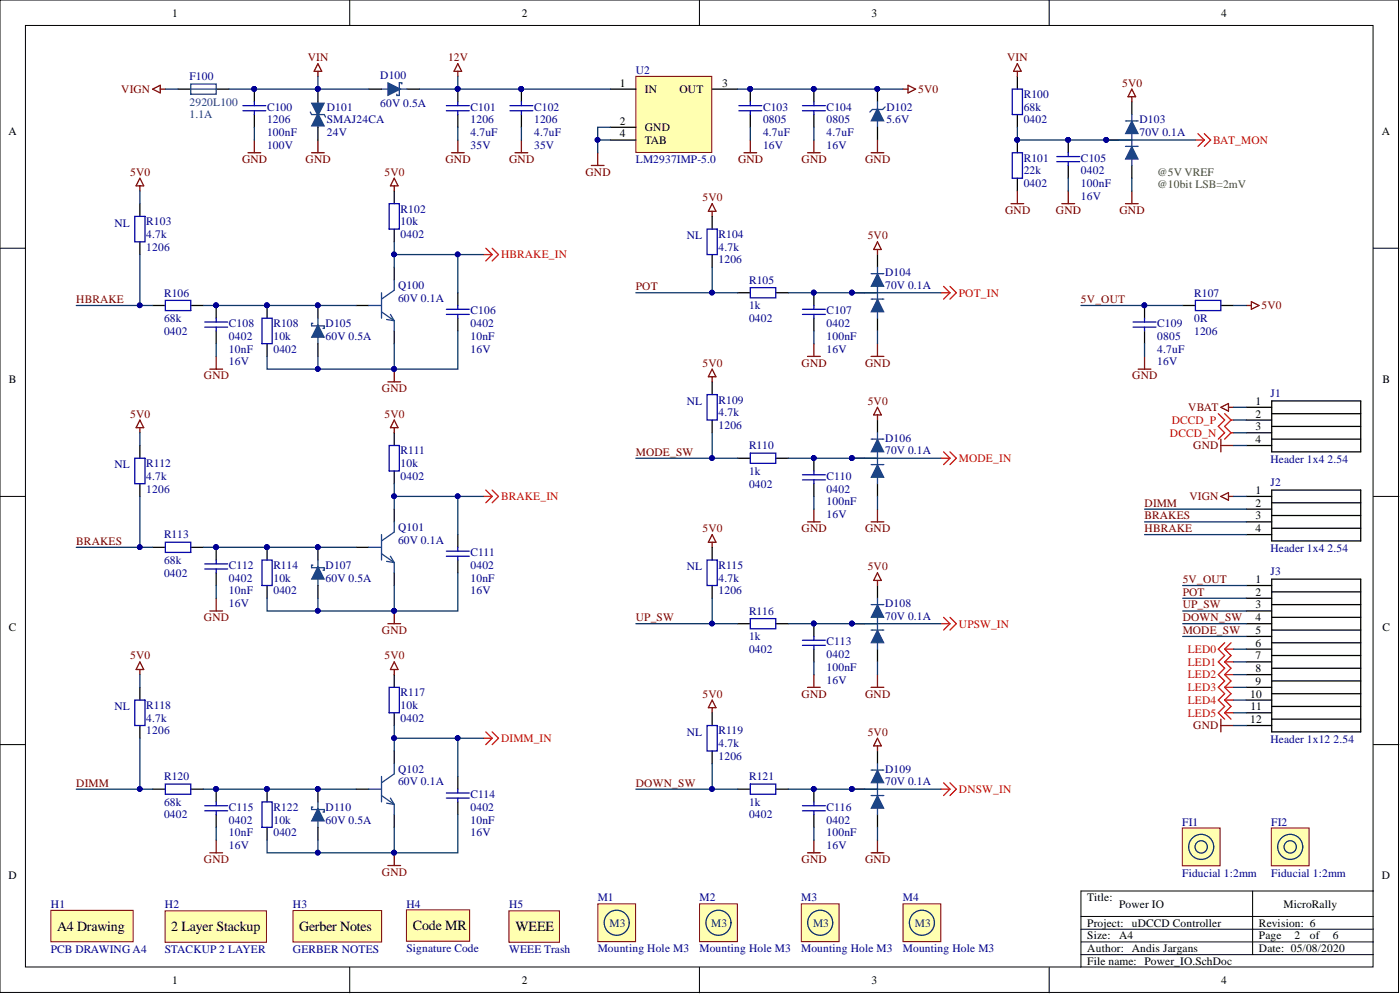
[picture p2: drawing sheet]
<svg xmlns="http://www.w3.org/2000/svg" width="279mm" height="198mm" viewBox="0 0 279 198" stroke-linecap="round" stroke-linejoin="round" font-family="sans-serif">
<defs><g id="words">
<g font-size="2.8">
<text x="11.4" y="185.7">A4 Drawing</text>
<text x="34.2" y="185.8">2 Layer Stackup</text>
<text x="59.7" y="185.8">Gerber Notes</text>
<text x="82.4" y="185.6">Code MR</text>
<text x="102.9" y="185.8">WEEE</text>
</g>
<g font-size="2.3">
<text x="34.3" y="3.3">1</text>
<text x="104.1" y="3.3">2</text>
<text x="173.9" y="3.3">3</text>
<text x="243.7" y="3.3">4</text>
<text x="123.7" y="17.3">1</text>
<text x="144.2" y="17.3">3</text>
<text x="128.7" y="18.5">IN</text>
<text x="135.6" y="18.5">OUT</text>
<text x="1.7" y="26.8">A</text>
<text x="123.7" y="24.9">2</text>
<text x="123.7" y="27.4">4</text>
<text x="128.7" y="26.2">GND</text>
<text x="128.7" y="28.7">TAB</text>
<text x="275.8" y="26.8">A</text>
<text x="1.8" y="76.3">B</text>
<text x="275.9" y="76.3">B</text>
<text x="250.6" y="80.7">1</text>
<text x="250.6" y="83.3">2</text>
<text x="250.6" y="85.8">3</text>
<text x="250.6" y="88.4">4</text>
<text x="250.6" y="98.5">1</text>
<text x="250.6" y="101">2</text>
<text x="250.6" y="103.6">3</text>
<text x="250.6" y="106.1">4</text>
<text x="250.6" y="116.3">1</text>
<text x="250.6" y="118.8">2</text>
<text x="1.8" y="125.8">C</text>
<text x="250.6" y="121.4">3</text>
<text x="250.6" y="123.9">4</text>
<text x="275.9" y="125.8">C</text>
<text x="250.6" y="126.4">5</text>
<text x="250.6" y="129">6</text>
<text x="250.6" y="131.5">7</text>
<text x="250.6" y="134">8</text>
<text x="250.6" y="136.6">9</text>
<text x="249.5" y="139.1">10</text>
<text x="249.6" y="141.7">11</text>
<text x="249.5" y="144.2">12</text>
<text x="1.7" y="175.3">D</text>
<text x="217" y="179.7">Title:</text>
<text x="275.8" y="175.3">D</text>
<text x="217" y="184.8">Project:</text>
<text x="223.3" y="181">Power IO</text>
<text x="225.9" y="184.8">uDCCD Controller</text>
<text x="251.3" y="184.8">Revision: 6</text>
<text x="256.2" y="181">MicroRally</text>
<text x="217" y="189.9">Author: Andis Jargans</text>
<text x="217" y="187.4">Size:</text>
<text x="223.3" y="187.4">A4</text>
<text x="251.3" y="189.9">Date: 05/08/2020</text>
<text x="251.3" y="187.4">Page</text>
<text x="258.4" y="187.4">2</text>
<text x="261.4" y="187.4">of</text>
<text x="266" y="187.4">6</text>
<text x="34.3" y="196.3">1</text>
<text x="104.1" y="196.3">2</text>
<text x="173.9" y="196.3">3</text>
<text x="217" y="192.4">File name: Power_IO.SchDoc</text>
<text x="243.7" y="196.3">4</text>
</g>
<g font-size="2.3" fill="#000080">
<text x="37.8" y="16">F100</text>
<text x="75.9" y="15.7">D100</text>
<text x="126.9" y="14.7">U2</text>
<text x="53.3" y="22.1">C100</text>
<text x="65.2" y="22.1">D101</text>
<text x="75.9" y="21.3">60V 0.5A</text>
<text x="93.9" y="22.1">C101</text>
<text x="106.6" y="22.1">C102</text>
<text x="152.3" y="22.1">C103</text>
<text x="165" y="22.1">C104</text>
<text x="176.9" y="22.1">D102</text>
<text x="204.3" y="22.1">68k</text>
<text x="204.3" y="19.6">R100</text>
<text x="53.3" y="24.6">1206</text>
<text x="53.3" y="27.2">100nF</text>
<text x="53.3" y="29.7">100V</text>
<text x="65.2" y="27.2">24V</text>
<text x="65.2" y="24.6">SMAJ24CA</text>
<text x="93.9" y="24.6">1206</text>
<text x="93.9" y="27.2">4.7uF</text>
<text x="93.9" y="29.7">35V</text>
<text x="106.6" y="24.6">1206</text>
<text x="106.6" y="27.2">4.7uF</text>
<text x="106.6" y="29.7">35V</text>
<text x="152.3" y="24.6">0805</text>
<text x="152.3" y="27.2">4.7uF</text>
<text x="152.3" y="29.7">16V</text>
<text x="165" y="24.6">0805</text>
<text x="165" y="27.2">4.7uF</text>
<text x="165" y="29.7">16V</text>
<text x="176.9" y="24.6">5.6V</text>
<text x="204.3" y="24.6">0402</text>
<text x="227.4" y="27.2">70V 0.1A</text>
<text x="227.4" y="24.6">D103</text>
<text x="126.9" y="32.5">LM2937IMP-5.0</text>
<text x="204.3" y="34.8">22k</text>
<text x="204.3" y="32.2">R101</text>
<text x="215.7" y="34.8">0402</text>
<text x="215.7" y="32.2">C105</text>
<text x="204.3" y="37.3">0402</text>
<text x="215.7" y="37.3">100nF</text>
<text x="215.7" y="39.9">16V</text>
<text x="22.8" y="45.2">NL</text>
<text x="29.2" y="47.5">4.7k</text>
<text x="29.2" y="44.9">R103</text>
<text x="79.9" y="44.9">10k</text>
<text x="79.9" y="47.5">0402</text>
<text x="79.9" y="42.4">R102</text>
<text x="137.1" y="47.7">NL</text>
<text x="143.4" y="47.5">R104</text>
<text x="29.2" y="50">1206</text>
<text x="143.4" y="50">4.7k</text>
<text x="143.4" y="52.6">1206</text>
<text x="32.7" y="59.2">R106</text>
<text x="79.4" y="57.6">Q100</text>
<text x="149.5" y="56.6">R105</text>
<text x="176.6" y="57.6">70V 0.1A</text>
<text x="176.6" y="55.1">D104</text>
<text x="238.3" y="59.2">R107</text>
<text x="32.7" y="64.2">68k</text>
<text x="45.7" y="65.2">C108</text>
<text x="54.6" y="65.2">R108</text>
<text x="65" y="65.2">D105</text>
<text x="79.4" y="60.2">60V 0.1A</text>
<text x="93.9" y="65.2">0402</text>
<text x="93.9" y="62.7">C106</text>
<text x="149.5" y="61.7">1k</text>
<text x="149.5" y="64.2">0402</text>
<text x="165" y="65.2">0402</text>
<text x="165" y="62.7">C107</text>
<text x="231" y="65.2">C109</text>
<text x="238.3" y="64.2">0R</text>
<text x="32.7" y="66.8">0402</text>
<text x="45.7" y="67.8">0402</text>
<text x="45.7" y="70.3">10nF</text>
<text x="54.6" y="67.8">10k</text>
<text x="54.6" y="70.3">0402</text>
<text x="65" y="67.8">60V 0.5A</text>
<text x="93.9" y="67.8">10nF</text>
<text x="93.9" y="70.3">16V</text>
<text x="165" y="67.8">100nF</text>
<text x="165" y="70.3">16V</text>
<text x="231" y="67.8">0805</text>
<text x="231" y="70.3">4.7uF</text>
<text x="238.3" y="66.8">1206</text>
<text x="45.7" y="72.9">16V</text>
<text x="231" y="72.9">16V</text>
<text x="137.1" y="80.7">NL</text>
<text x="143.4" y="83">4.7k</text>
<text x="143.4" y="80.5">R109</text>
<text x="253.5" y="79.2">J1</text>
<text x="143.4" y="85.6">1206</text>
<text x="149.5" y="89.6">R110</text>
<text x="176.6" y="88.1">D106</text>
<text x="22.8" y="93.4">NL</text>
<text x="29.2" y="95.7">4.7k</text>
<text x="29.2" y="93.2">R112</text>
<text x="79.9" y="93.2">10k</text>
<text x="79.9" y="95.7">0402</text>
<text x="79.9" y="90.6">R111</text>
<text x="149.5" y="94.7">1k</text>
<text x="165" y="95.7">C110</text>
<text x="176.6" y="90.6">70V 0.1A</text>
<text x="253.5" y="92.4">Header 1x4</text>
<text x="265" y="92.4">2.54</text>
<text x="29.2" y="98.3">1206</text>
<text x="149.5" y="97.2">0402</text>
<text x="165" y="98.3">0402</text>
<text x="165" y="100.8">100nF</text>
<text x="253.5" y="97">J2</text>
<text x="32.7" y="107.4">R113</text>
<text x="79.4" y="105.9">Q101</text>
<text x="165" y="103.3">16V</text>
<text x="32.7" y="112.5">68k</text>
<text x="45.7" y="113.5">C112</text>
<text x="54.6" y="113.5">R114</text>
<text x="65" y="113.5">D107</text>
<text x="79.4" y="108.4">60V 0.1A</text>
<text x="93.9" y="113.5">0402</text>
<text x="93.9" y="110.9">C111</text>
<text x="137.1" y="113.7">NL</text>
<text x="143.4" y="113.5">R115</text>
<text x="253.5" y="110.2">Header 1x4</text>
<text x="265" y="110.2">2.54</text>
<text x="32.7" y="115">0402</text>
<text x="45.7" y="116">0402</text>
<text x="45.7" y="118.6">10nF</text>
<text x="54.6" y="116">10k</text>
<text x="54.6" y="118.6">0402</text>
<text x="65" y="116">60V 0.5A</text>
<text x="93.9" y="116">10nF</text>
<text x="93.9" y="118.6">16V</text>
<text x="143.4" y="116">4.7k</text>
<text x="143.4" y="118.6">1206</text>
<text x="253.5" y="114.8">J3</text>
<text x="45.7" y="121.1">16V</text>
<text x="149.5" y="122.6">R116</text>
<text x="176.6" y="123.6">70V 0.1A</text>
<text x="176.6" y="121.1">D108</text>
<text x="149.5" y="127.7">1k</text>
<text x="149.5" y="130.2">0402</text>
<text x="165" y="131.3">0402</text>
<text x="165" y="128.7">C113</text>
<text x="165" y="133.8">100nF</text>
<text x="165" y="136.3">16V</text>
<text x="22.8" y="141.7">NL</text>
<text x="29.2" y="144">4.7k</text>
<text x="29.2" y="141.4">R118</text>
<text x="79.9" y="141.4">10k</text>
<text x="79.9" y="144">0402</text>
<text x="79.9" y="138.9">R117</text>
<text x="29.2" y="146.5">1206</text>
<text x="137.1" y="146.7">NL</text>
<text x="143.4" y="149">4.7k</text>
<text x="143.4" y="146.5">R119</text>
<text x="253.5" y="148.3">Header 1x12</text>
<text x="266.1" y="148.3">2.54</text>
<text x="32.7" y="155.6">R120</text>
<text x="79.4" y="154.1">Q102</text>
<text x="143.4" y="151.6">1206</text>
<text x="149.5" y="155.6">R121</text>
<text x="176.6" y="154.1">D109</text>
<text x="32.7" y="160.7">68k</text>
<text x="45.7" y="161.7">C115</text>
<text x="54.6" y="161.7">R122</text>
<text x="65" y="161.7">D110</text>
<text x="79.4" y="156.6">60V 0.1A</text>
<text x="93.9" y="161.7">0402</text>
<text x="93.9" y="159.2">C114</text>
<text x="149.5" y="160.7">1k</text>
<text x="165" y="161.7">C116</text>
<text x="176.6" y="156.6">70V 0.1A</text>
<text x="32.7" y="163.2">0402</text>
<text x="45.7" y="164.3">0402</text>
<text x="45.7" y="166.8">10nF</text>
<text x="54.6" y="164.3">10k</text>
<text x="54.6" y="166.8">0402</text>
<text x="65" y="164.3">60V 0.5A</text>
<text x="93.9" y="164.3">10nF</text>
<text x="93.9" y="166.8">16V</text>
<text x="149.5" y="163.2">0402</text>
<text x="165" y="164.3">0402</text>
<text x="165" y="166.8">100nF</text>
<text x="235.9" y="164.7">FI1</text>
<text x="253.7" y="164.7">FI2</text>
<text x="45.7" y="169.3">16V</text>
<text x="165" y="169.3">16V</text>
<text x="119.3" y="179.7">M1</text>
<text x="139.6" y="179.7">M2</text>
<text x="159.9" y="179.7">M3</text>
<text x="180.2" y="179.7">M4</text>
<text x="235.9" y="174.8">Fiducial 1:2mm</text>
<text x="253.7" y="174.8">Fiducial 1:2mm</text>
<text x="10.2" y="181.1">H1</text>
<text x="32.9" y="181.2">H2</text>
<text x="58.5" y="181.1">H3</text>
<text x="81.1" y="181">H4</text>
<text x="101.6" y="181.2">H5</text>
<text x="10.2" y="190">PCB DRAWING A4</text>
<text x="32.9" y="190.1">STACKUP 2 LAYER</text>
<text x="58.5" y="190">GERBER NOTES</text>
<text x="81.1" y="189.9">Signature Code</text>
<text x="101.6" y="190.1">WEEE Trash</text>
<text x="119.3" y="189.9">Mounting Hole M3</text>
<text x="139.6" y="189.9">Mounting Hole M3</text>
<text x="159.9" y="189.9">Mounting Hole M3</text>
<text x="180.2" y="189.9">Mounting Hole M3</text>
</g>
<g font-size="2.3" fill="#800000">
<text x="61.4" y="12.2">VIN</text>
<text x="89.4" y="12.2">12V</text>
<text x="201" y="12.2">VIN</text>
<text x="223.9" y="17.3">5V0</text>
<text x="24.2" y="18.5">VIGN</text>
<text x="183.2" y="18.5">5V0</text>
<text x="26" y="35">5V0</text>
<text x="76.7" y="35">5V0</text>
<text x="140.2" y="40.1">5V0</text>
<text x="173.2" y="47.7">5V0</text>
<text x="126.9" y="57.9">POT</text>
<text x="15.2" y="60.4">HBRAKE</text>
<text x="215.7" y="60.4">5V_OUT</text>
<text x="251.8" y="61.7">5V0</text>
<text x="40.7" y="75.7">GND</text>
<text x="140.2" y="73.1">5V0</text>
<text x="226" y="75.7">GND</text>
<text x="26" y="83.3">5V0</text>
<text x="76.2" y="78.2">GND</text>
<text x="76.7" y="83.3">5V0</text>
<text x="173.2" y="80.7">5V0</text>
<text x="237.1" y="82">VBAT</text>
<text x="238.1" y="89.6">GND</text>
<text x="126.9" y="90.9">MODE_SW</text>
<text x="228.4" y="101">DIMM</text>
<text x="237.4" y="99.8">VIGN</text>
<text x="140.2" y="106.1">5V0</text>
<text x="228.4" y="106.1">HBRAKE</text>
<text x="228.4" y="103.6">BRAKES</text>
<text x="15.2" y="108.7">BRAKES</text>
<text x="173.2" y="113.7">5V0</text>
<text x="236" y="116.3">5V_OUT</text>
<text x="236" y="118.8">POT</text>
<text x="40.7" y="123.9">GND</text>
<text x="126.9" y="123.9">UP_SW</text>
<text x="236" y="121.4">UP_SW</text>
<text x="236" y="123.9">DOWN_SW</text>
<text x="26" y="131.5">5V0</text>
<text x="76.2" y="126.4">GND</text>
<text x="76.7" y="131.5">5V0</text>
<text x="236" y="126.4">MODE_SW</text>
<text x="140.2" y="139.1">5V0</text>
<text x="173.2" y="146.7">5V0</text>
<text x="238.1" y="145.5">GND</text>
<text x="15.2" y="156.9">DIMM</text>
<text x="126.9" y="156.9">DOWN_SW</text>
<text x="40.7" y="172.1">GND</text>
<text x="76.2" y="174.7">GND</text>
</g>
<g font-size="2.3" fill="#1c4587">
<text x="37.8" y="21.1">2920L100</text>
<text x="37.8" y="23.6">1.1A</text>
</g>
<g font-size="2.3" fill="#f00">
<text x="242.1" y="28.7">BAT_MON</text>
<text x="100" y="51.5">HBRAKE_IN</text>
<text x="191.4" y="59.2">POT_IN</text>
<text x="233.5" y="87.1">DCCD_N</text>
<text x="233.8" y="84.5">DCCD_P</text>
<text x="191.4" y="92.2">MODE_IN</text>
<text x="100" y="99.8">BRAKE_IN</text>
<text x="191.4" y="125.2">UPSW_IN</text>
<text x="237" y="130.2">LED0</text>
<text x="237" y="132.8">LED1</text>
<text x="237" y="135.3">LED2</text>
<text x="237" y="137.9">LED3</text>
<text x="237" y="140.4">LED4</text>
<text x="237" y="142.9">LED5</text>
<text x="100" y="148">DIMM_IN</text>
<text x="191.4" y="158.2">DNSW_IN</text>
</g>
<g font-size="2.3" fill="#600">
<text x="48.3" y="32.5">GND</text>
<text x="61" y="32.5">GND</text>
<text x="88.9" y="32.5">GND</text>
<text x="101.6" y="32.5">GND</text>
<text x="116.8" y="35">GND</text>
<text x="147.3" y="32.5">GND</text>
<text x="160" y="32.5">GND</text>
<text x="172.7" y="32.5">GND</text>
<text x="200.6" y="42.7">GND</text>
<text x="210.7" y="42.7">GND</text>
<text x="223.4" y="42.7">GND</text>
<text x="160" y="73.1">GND</text>
<text x="172.7" y="73.1">GND</text>
<text x="160" y="106.1">GND</text>
<text x="172.7" y="106.1">GND</text>
<text x="160" y="139.1">GND</text>
<text x="172.7" y="139.1">GND</text>
<text x="160" y="172.1">GND</text>
<text x="172.7" y="172.1">GND</text>
</g>
<g font-size="2.3" fill="#38761d">
<text x="231" y="35">@5V VREF</text>
<text x="231" y="37.6">@10bit LSB=2mV</text>
</g>
<g font-size="2.3" fill="#073763">
<text x="121.7" y="184.8">M3</text>
<text x="142" y="184.8">M3</text>
<text x="162.3" y="184.8">M3</text>
<text x="182.6" y="184.8">M3</text>
</g>
</g></defs>
<g fill="#fff" stroke="#000" stroke-width=".2">
<path d="M0 0h279.1v198h-279.1z"/>
<path d="M5.1 5.1h268.9v187.8h-268.9z"/>
</g>
<g fill="none" stroke="#000" stroke-width=".2">
<path d="M69.8 0v5.1M139.6 0v5.1M209.4 0v5.1M0 49.5h5.1M274.1 49.5h5.1M0 99h5.1M274.1 99h5.1M0 148.5h5.1M274.1 148.5h5.1M250 177.7v12.7M274.1 177.7h-58.4v15.3M69.8 193v5"/>
<path d="M139.6 193v5M209.4 193v5M215.7 182.8h58.4M215.7 190.4h58.4M215.7 185.3h58.4M215.7 187.9h58.4"/>
</g>
<g fill="#ffffb0" stroke="#800000" stroke-width=".2">
<path d="M32.9 181.7h20.3v6.2h-20.3z"/>
<path d="M10.2 181.6h16.4v6.2h-16.4z"/>
<path d="M236 165.2h7.5v7.5h-7.5z"/>
</g>
<g fill="none" stroke="#073763" stroke-width=".25">
<circle cx="239.7" cy="168.9" r="2.5"/>
<circle cx="239.7" cy="168.9" r="1.23"/>
</g>
<path d="M119.3 180.3h7.5v7.5h-7.5z" fill="#ffffb0" stroke="#800000" stroke-width=".2"/>
<circle cx="123.1" cy="184.1" r="2.5" fill="none" stroke="#073763" stroke-width=".25"/>
<g fill="#ffffb0" stroke="#800000" stroke-width=".2">
<path d="M101.6 181.7h10v6.2h-10z"/>
<path d="M139.6 180.3h7.6v7.5h-7.6z"/>
</g>
<circle cx="143.4" cy="184.1" r="2.5" fill="none" stroke="#073763" stroke-width=".25"/>
<path d="M159.9 180.3h7.6v7.5h-7.6z" fill="#ffffb0" stroke="#800000" stroke-width=".2"/>
<circle cx="163.7" cy="184.1" r="2.5" fill="none" stroke="#073763" stroke-width=".25"/>
<path d="M180.2 180.3h7.6v7.5h-7.6z" fill="#ffffb0" stroke="#800000" stroke-width=".2"/>
<circle cx="184" cy="184.1" r="2.5" fill="none" stroke="#073763" stroke-width=".25"/>
<path d="M253.7 165.2h7.6v7.5h-7.6z" fill="#ffffb0" stroke="#800000" stroke-width=".2"/>
<g fill="none" stroke="#073763" stroke-width=".25">
<circle cx="257.5" cy="168.9" r="2.5"/>
<circle cx="257.5" cy="168.9" r="1.23"/>
</g>
<g fill="#ffffb0" stroke="#800000" stroke-width=".2">
<path d="M58.5 181.6h17.7v6.3h-17.7z"/>
<path d="M81.1 181.5h12.6v6.2h-12.6z"/>
</g>
<path d="M203 15.2v2.6M203 22.9v2.5M203 27.9v2.6M203 35.5v2.6M213.2 27.9v2.6M213.2 33v2.5M225.9 20.3v2.6" fill="none" stroke="#000" stroke-width=".25"/>
<path d="M202 17.8h2.1v5.1h-2.1zM202 30.5h2.1v5h-2.1zM210.9 31.2h4.6M210.9 32.2h4.6M213.2 30.5v.7M213.2 32.2v.8" fill="none" stroke="#0000bf" stroke-width=".25"/>
<g fill="#000080" stroke="#000080" stroke-width=".2">
<circle cx="203" cy="27.9" r=".47"/>
<circle cx="213.2" cy="27.9" r=".47"/>
</g>
<path d="M203 38.1v2.5M213.2 38.1v2.5M201.8 40.6h2.5M211.9 40.6h2.6" fill="none" stroke="#600" stroke-width=".25"/>
<path d="M224.9 24.1h2M225.9 22.9v5" fill="none" stroke="#1c4587" stroke-width=".25"/>
<path d="M225.9 24.1l1.2 2.6h-2.5z" fill="#1c4587"/>
<path d="M225.9 24.1l1.2 2.6h-2.5z" fill="none" stroke="#1c4587" stroke-width=".2"/>
<path d="M224.6 24.1h.3M224.9 29.2h2M225.9 27.9v5.1M226.9 24.1h.2" fill="none" stroke="#1c4587" stroke-width=".25"/>
<path d="M220.8 27.9h2.5M225.9 33v2.5" fill="none" stroke="#000" stroke-width=".25"/>
<circle cx="220.8" cy="27.9" r=".47" fill="#000080" stroke="#000080" stroke-width=".2"/>
<path d="M225.9 29.2l1.2 2.5h-2.5z" fill="#1c4587"/>
<path d="M225.9 29.2l1.2 2.5h-2.5z" fill="none" stroke="#1c4587" stroke-width=".2"/>
<path d="M223.3 27.9h2.6M224.6 29.2h.3M226.9 29.2h.2" fill="none" stroke="#1c4587" stroke-width=".25"/>
<circle cx="220.8" cy="27.9" r=".47" fill="#000080" stroke="#000080" stroke-width=".2"/>
<path d="M225.9 38.1v2.5M224.6 40.6h2.5" fill="none" stroke="#600" stroke-width=".25"/>
<path d="M225.9 17.8l.7 1.5h-1.5zM225.9 19.3v1" fill="none" stroke="#800000" stroke-width=".25"/>
<path d="M126.9 15.2h15.2v15.2h-15.2z" fill="#ffffb0" stroke="#800000" stroke-width=".2"/>
<g fill="none" stroke="#000" stroke-width=".25">
<path d="M91.4 17.8v2.5M104.1 17.8v2.5M121.8 17.8h5.1M142.1 17.8h5.1M149.7 17.8v2.5M162.4 17.8v2.5M175.1 17.8v2.5M91.4 22.9v2.5M104.1 22.9v2.5M121.8 25.4h5.1M121.8 27.9h5.1M149.7 22.9v2.5"/>
<path d="M162.4 22.9v2.5"/>
</g>
<g fill="#000080" stroke="#000080" stroke-width=".2">
<circle cx="149.7" cy="17.7" r=".47"/>
<circle cx="162.4" cy="17.7" r=".47"/>
<circle cx="104" cy="17.7" r=".47"/>
<circle cx="91.3" cy="17.7" r=".47"/>
<circle cx="175.1" cy="17.7" r=".47"/>
</g>
<g fill="none" stroke="#0000bf" stroke-width=".25">
<path d="M89.1 21.1h4.6M89.1 22.1h4.6M91.4 20.3v.8M91.4 22.1v.8M101.8 21.1h4.5M101.8 22.1h4.5M104.1 20.3v.8M104.1 22.1v.8M147.5 21.1h4.5M147.5 22.1h4.5M149.7 20.3v.8M149.7 22.1v.8"/>
<path d="M160.1 21.1h4.6M160.1 22.1h4.6M162.4 20.3v.8M162.4 22.1v.8"/>
</g>
<path d="M62.2 30.5h2.5M63.4 27.9v2.6M90.1 30.5h2.5M91.4 27.9v2.6M102.8 30.5h2.5M104.1 27.9v2.6M118 33h2.6M119.3 30.5v2.5M148.5 30.5h2.5M149.7 27.9v2.6M161.2 30.5h2.5M162.4 27.9v2.6" fill="none" stroke="#600" stroke-width=".25"/>
<path d="M30.5 17.8l1.5-.8v1.5zM32 17.8h1M180.2 17.8h1M181.2 17l1.5 .8-1.5 .7z" fill="none" stroke="#800000" stroke-width=".25"/>
<path d="M175.1 20.3v5.1" fill="none" stroke="#1c4587" stroke-width=".25"/>
<path d="M175.1 21.6l1.3 2.5h-2.5z" fill="#1c4587"/>
<path d="M175.1 21.6l1.3 2.5h-2.5z" fill="none" stroke="#1c4587" stroke-width=".2"/>
<path d="M81.2 17.8h2.6M175.1 25.4v2.5" fill="none" stroke="#000" stroke-width=".25"/>
<path d="M76.1 17.8h5.1M176.6 21.3l-.5 .5h-2l-.5 .5" fill="none" stroke="#1c4587" stroke-width=".25"/>
<circle cx="175.1" cy="17.7" r=".47" fill="#000080" stroke="#000080" stroke-width=".2"/>
<path d="M173.9 30.5h2.5M175.1 27.9v2.6" fill="none" stroke="#600" stroke-width=".25"/>
<path d="M77.4 16.5l2.5 1.3-2.5 1.2z" fill="#1c4587"/>
<path d="M77.4 16.5l2.5 1.3-2.5 1.2z" fill="none" stroke="#1c4587" stroke-width=".2"/>
<path d="M73.6 17.8h2.5" fill="none" stroke="#000" stroke-width=".25"/>
<path d="M80.2 16.8v-.3h-.5v2.5h-.5v-.2M63.4 20.3v5.1" fill="none" stroke="#1c4587" stroke-width=".25"/>
<path d="M63.4 22.6l1.3 2.5h-2.5z" fill="#1c4587"/>
<path d="M63.4 22.6l1.3 2.5h-2.5z" fill="none" stroke="#1c4587" stroke-width=".2"/>
<path d="M63.4 25.4v2.5" fill="none" stroke="#000" stroke-width=".25"/>
<path d="M61.9 22.3l.3 .6h2.5l.3 .5" fill="none" stroke="#1c4587" stroke-width=".25"/>
<path d="M62.2 20.6h2.5l-1.3 2.5z" fill="#1c4587"/>
<path d="M62.2 20.6h2.5l-1.3 2.5z" fill="none" stroke="#1c4587" stroke-width=".2"/>
<path d="M35.5 17.8h2.6M43.1 17.8h2.6M50.8 17.8v2.5M63.4 17.8v2.5M50.8 22.9v2.5M63.4 60.9v2.6" fill="none" stroke="#000" stroke-width=".25"/>
<g fill="#000080" stroke="#000080" stroke-width=".2">
<circle cx="63.4" cy="17.7" r=".47"/>
<circle cx="50.7" cy="17.7" r=".47"/>
<circle cx="63.4" cy="60.9" r=".47"/>
</g>
<path d="M91.4 12.7l.7 1.5h-1.5zM91.4 14.2v1" fill="none" stroke="#800000" stroke-width=".25"/>
<path d="M38.1 16.8h5v2h-5zM38.1 17.8h5M63.4 63.5v5" fill="none" stroke="#1c4587" stroke-width=".25"/>
<path d="M48.5 21.1h4.5M48.5 22.1h4.5M50.8 20.3v.8M50.8 22.1v.8" fill="none" stroke="#0000bf" stroke-width=".25"/>
<path d="M49.5 30.5h2.5M50.8 27.9v2.6" fill="none" stroke="#600" stroke-width=".25"/>
<path d="M63.4 64.7l1.3 2.6h-2.5z" fill="#1c4587"/>
<path d="M63.4 64.7l1.3 2.6h-2.5z" fill="none" stroke="#1c4587" stroke-width=".2"/>
<g fill="none" stroke="#000" stroke-width=".25">
<path d="M78.7 38.1v2.5M78.7 45.7v2.5M78.7 53.3v2.6M91.4 58.4v2.5M30.5 60.9h2.5M38.1 60.9h2.5M43.1 60.9v2.6M43.1 66v2.5M53.3 60.9v2.6M53.3 68.5v2.6M63.4 68.5v2.6M71.1 60.9h2.5"/>
<path d="M78.7 66v2.5M91.4 63.5v2.5M63.4 109.2v2.5"/>
</g>
<path d="M62.4 64.5h-.2v.5h2.5v.5h-.2M63.4 111.7v5.1" fill="none" stroke="#1c4587" stroke-width=".25"/>
<g fill="#000080" stroke="#000080" stroke-width=".2">
<circle cx="63.4" cy="60.9" r=".47"/>
<circle cx="53.3" cy="60.9" r=".47"/>
<circle cx="78.6" cy="73.6" r=".47"/>
<circle cx="43.1" cy="60.9" r=".47"/>
<circle cx="63.4" cy="109.1" r=".47"/>
</g>
<path d="M33 59.9h5.1v2h-5.1zM77.7 40.6h2v5.1h-2zM40.9 64.2h4.5M40.9 65.2h4.5M43.1 63.5v.7M43.1 65.2v.8M52.3 63.5h2v5h-2zM89.1 61.7h4.6M89.1 62.7h4.6M91.4 60.9v.8M91.4 62.7v.8" fill="none" stroke="#0000bf" stroke-width=".25"/>
<path d="M76.1 58.4v5.1M78.7 55.9v2l-2.6 1.8M73.6 60.9h2.5M76.1 62.2l2.6 1.8M77.2 63.7l1.5 .3M77.9 62.7l.8 1.3M78.7 64v2" fill="none" stroke="#0b5394" stroke-width=".25"/>
<path d="M41.9 73.6h2.5M43.1 71.1v2.5M77.4 76.2h2.5M78.7 73.6v2.6" fill="none" stroke="#800000" stroke-width=".25"/>
<path d="M96.4 50.8h1.8M97 49.5l1.2 1.3M98.2 50.8l-1.2 1.2M98.2 49.5l1.3 1.3-1.3 1.2" fill="none" stroke="#f00" stroke-width=".25"/>
<path d="M63.4 113l1.3 2.5h-2.5z" fill="#1c4587"/>
<path d="M63.4 113l1.3 2.5h-2.5z" fill="none" stroke="#1c4587" stroke-width=".2"/>
<g fill="none" stroke="#000" stroke-width=".25">
<path d="M147.2 58.4h2.5M154.8 58.4h2.6M162.4 58.4v2.5M175.1 50.8v2.5M162.4 63.5v2.5M78.7 86.3v2.6M78.7 93.9v2.6M30.5 109.2h2.5M38.1 109.2h2.5M43.1 109.2v2.5M43.1 114.2v2.6M53.3 109.2v2.5"/>
<path d="M53.3 116.8v2.5M63.4 116.8v2.5M71.1 109.2h2.5M78.7 101.6v2.5M78.7 114.2v2.6M91.4 106.6v2.6M91.4 111.7v2.5"/>
</g>
<path d="M174.1 54.6h2M175.1 53.3v5.1M62.4 112.7h-.2v.5h2.5v.5h-.2" fill="none" stroke="#1c4587" stroke-width=".25"/>
<g fill="#000080" stroke="#000080" stroke-width=".2">
<circle cx="63.4" cy="109.1" r=".47"/>
<circle cx="53.3" cy="109.1" r=".47"/>
<circle cx="78.6" cy="121.8" r=".47"/>
<circle cx="43.1" cy="109.1" r=".47"/>
<circle cx="162.4" cy="58.4" r=".47"/>
</g>
<g fill="none" stroke="#0000bf" stroke-width=".25">
<path d="M149.7 57.4h5.1v2h-5.1zM160.1 61.7h4.6M160.1 62.7h4.6M162.4 60.9v.8M162.4 62.7v.8M77.7 88.9h2v5h-2zM33 108.2h5.1v2h-5.1zM40.9 112.5h4.5M40.9 113.5h4.5M43.1 111.7v.8M43.1 113.5v.7M52.3 111.7h2v5.1h-2z"/>
<path d="M89.1 109.9h4.6M89.1 110.9h4.6M91.4 109.2v.7M91.4 110.9v.8"/>
</g>
<path d="M73.6 109.2h2.5M76.1 106.6v5.1M76.1 110.4l2.6 1.8M77.2 112l1.5 .2M77.9 110.9l.8 1.3M78.7 104.1v2l-2.6 1.8M78.7 112.2v2" fill="none" stroke="#0b5394" stroke-width=".25"/>
<path d="M78.7 37.1v1M78.7 35.5l.7 1.6h-1.5zM78.7 85.3v1M78.7 83.8l.7 1.5h-1.5zM43.1 119.3v2.6M41.9 121.9h2.5M77.4 124.4h2.5M78.7 121.9v2.5" fill="none" stroke="#800000" stroke-width=".25"/>
<path d="M96.4 99h1.8M97 97.7l1.2 1.3M98.2 99l-1.2 1.3M98.2 97.7l1.3 1.3-1.3 1.3" fill="none" stroke="#f00" stroke-width=".25"/>
<path d="M175.1 54.6l1.3 2.5h-2.5z" fill="#1c4587"/>
<path d="M175.1 54.6l1.3 2.5h-2.5z" fill="none" stroke="#1c4587" stroke-width=".2"/>
<path d="M173.9 54.6h.2M174.1 59.7h2M175.1 58.4v5.1M176.1 54.6h.3" fill="none" stroke="#1c4587" stroke-width=".25"/>
<path d="M170 58.4h2.6M175.1 63.5v2.5" fill="none" stroke="#000" stroke-width=".25"/>
<circle cx="170" cy="58.4" r=".47" fill="#000080" stroke="#000080" stroke-width=".2"/>
<path d="M175.1 59.7l1.3 2.5h-2.5z" fill="#1c4587"/>
<path d="M175.1 59.7l1.3 2.5h-2.5z" fill="none" stroke="#1c4587" stroke-width=".2"/>
<path d="M172.6 58.4h2.5M173.9 59.7h.2M176.1 59.7h.3M174.1 87.6h2M175.1 86.3v5.1" fill="none" stroke="#1c4587" stroke-width=".25"/>
<g fill="#000080" stroke="#000080" stroke-width=".2">
<circle cx="170" cy="58.4" r=".47"/>
<circle cx="162.4" cy="91.4" r=".47"/>
</g>
<path d="M161.2 71.1h2.5M162.4 68.5v2.6M173.9 71.1h2.5M175.1 68.5v2.6" fill="none" stroke="#600" stroke-width=".25"/>
<path d="M142.1 40.6l.8 1.5h-1.5zM142.1 42.1v1.1M175.1 48.2l.8 1.6h-1.5zM175.1 49.8v1" fill="none" stroke="#800000" stroke-width=".25"/>
<path d="M147.2 91.4h2.5M154.8 91.4h2.6M162.4 91.4v2.5M162.4 96.5v2.5M175.1 83.8v2.5" fill="none" stroke="#000" stroke-width=".25"/>
<path d="M149.7 90.4h5.1v2h-5.1zM160.1 94.7h4.6M160.1 95.7h4.6M162.4 93.9v.8M162.4 95.7v.8" fill="none" stroke="#0000bf" stroke-width=".25"/>
<path d="M175.1 87.6l1.3 2.5h-2.5z" fill="#1c4587"/>
<path d="M175.1 87.6l1.3 2.5h-2.5z" fill="none" stroke="#1c4587" stroke-width=".2"/>
<path d="M173.9 87.6h.2M174.1 92.7h2M175.1 91.4v5.1M176.1 87.6h.3" fill="none" stroke="#1c4587" stroke-width=".25"/>
<path d="M170 91.4h2.6M175.1 96.5v2.5" fill="none" stroke="#000" stroke-width=".25"/>
<circle cx="170" cy="91.4" r=".47" fill="#000080" stroke="#000080" stroke-width=".2"/>
<path d="M175.1 92.7l1.3 2.5h-2.5z" fill="#1c4587"/>
<path d="M175.1 92.7l1.3 2.5h-2.5z" fill="none" stroke="#1c4587" stroke-width=".2"/>
<path d="M172.6 91.4h2.5M173.9 92.7h.2M176.1 92.7h.3M175.1 119.3v5.1M174.1 120.6h2" fill="none" stroke="#1c4587" stroke-width=".25"/>
<g fill="#000080" stroke="#000080" stroke-width=".2">
<circle cx="170" cy="91.4" r=".47"/>
<circle cx="228.4" cy="60.9" r=".47"/>
<circle cx="162.4" cy="124.4" r=".47"/>
</g>
<path d="M161.2 104.1h2.5M162.4 101.6v2.5M173.9 104.1h2.5M175.1 101.6v2.5" fill="none" stroke="#600" stroke-width=".25"/>
<g fill="none" stroke="#800000" stroke-width=".25">
<path d="M63.4 12.7l.8 1.5h-1.5zM63.4 14.2v1M203 12.7l.8 1.5h-1.5zM203 14.2v1M27.9 35.5l.8 1.6h-1.5zM27.9 37.1v1M142.1 73.6l.8 1.5h-1.5zM142.1 75.1v1.1M227.1 73.6h2.6M228.4 71.1v2.5M248.7 60.9h1M249.7 60.2l1.6 .7-1.6 .8z"/>
<path d="M27.9 85.3v1M27.9 83.8l.8 1.5h-1.5zM175.1 81.2l.8 1.6h-1.5zM175.1 82.8v1M243.6 81.2l1.6-.7v1.5zM243.6 87.6v2.5M243.6 88.9h2.6M245.2 81.2h1"/>
</g>
<g fill="none" stroke="#000" stroke-width=".25">
<path d="M27.9 40.6v2.6M27.9 48.2v2.6M142.1 43.2v2.5M142.1 50.8v2.5M142.1 76.2v2.5M228.4 60.9v2.6M228.4 66v2.5M236 60.9h2.6M243.6 60.9h2.6M27.9 88.9v2.5M27.9 96.5v2.5M142.1 83.8v2.5"/>
<path d="M175.1 116.8v2.5M147.2 124.4h2.5M154.8 124.4h2.6M162.4 124.4v2.5M162.4 129.5v2.5"/>
</g>
<g fill="none" stroke="#0000bf" stroke-width=".25">
<path d="M26.9 43.2h2v5h-2zM141.1 45.7h2v5.1h-2zM238.6 59.9h5v2h-5zM141.1 78.7h2v5.1h-2zM226.1 64.2h4.6M226.1 65.2h4.6M228.4 63.5v.7M228.4 65.2v.8M26.9 91.4h2v5.1h-2zM149.7 123.4h5.1v2h-5.1zM160.1 127.7h4.6M160.1 128.7h4.6"/>
<path d="M162.4 126.9v.8M162.4 128.7v.8"/>
</g>
<g fill="none" stroke="#f00" stroke-width=".25">
<path d="M238.6 27.9h1.7M239.1 26.7l1.2 1.2M240.3 27.9l-1.2 1.3M240.3 26.7l1.3 1.2-1.3 1.3M187.8 58.4h1.8M188.3 57.1l1.3 1.3M189.6 58.4l-1.3 1.3M189.6 57.1l1.3 1.3-1.3 1.3M187.8 91.4h1.8M188.3 90.1l1.3 1.3M189.6 91.4l-1.3 1.3M189.6 90.1l1.3 1.3-1.3 1.3"/>
<path d="M243.1 82.5l1.3 1.3-1.3 1.3 1.3 1.2-1.3 1.3M244.4 82.5l1.3 1.3M245.7 83.8l-1.3 1.3 1.3 1.2M245.7 83.8h.5M245.7 86.3l-1.3 1.3M245.7 86.3h.5"/>
</g>
<path d="M175.1 120.6l1.3 2.5h-2.5z" fill="#1c4587"/>
<path d="M175.1 120.6l1.3 2.5h-2.5z" fill="none" stroke="#1c4587" stroke-width=".2"/>
<path d="M173.9 120.6h.2M174.1 125.7h2M175.1 124.4v5.1M176.1 120.6h.3" fill="none" stroke="#1c4587" stroke-width=".25"/>
<path d="M170 124.4h2.6M175.1 129.5v2.5" fill="none" stroke="#000" stroke-width=".25"/>
<circle cx="170" cy="124.4" r=".47" fill="#000080" stroke="#000080" stroke-width=".2"/>
<path d="M175.1 125.7l1.3 2.5h-2.5z" fill="#1c4587"/>
<path d="M175.1 125.7l1.3 2.5h-2.5z" fill="none" stroke="#1c4587" stroke-width=".2"/>
<path d="M172.6 124.4h2.5M173.9 125.7h.2M176.1 125.7h.3M174.1 153.6h2M175.1 152.3v5.1" fill="none" stroke="#1c4587" stroke-width=".25"/>
<g fill="#000080" stroke="#000080" stroke-width=".2">
<circle cx="170" cy="124.4" r=".47"/>
<circle cx="162.4" cy="157.4" r=".47"/>
</g>
<path d="M161.2 137.1h2.5M162.4 134.6v2.5M173.9 137.1h2.5M175.1 134.6v2.5" fill="none" stroke="#600" stroke-width=".25"/>
<path d="M142.1 106.6l.8 1.6h-1.5zM142.1 108.2v1M175.1 114.2l.8 1.6h-1.5zM175.1 115.8v1" fill="none" stroke="#800000" stroke-width=".25"/>
<path d="M142.1 109.2v2.5M142.1 116.8v2.5M147.2 157.4h2.5M154.8 157.4h2.6M162.4 157.4v2.5M175.1 149.8v2.5M162.4 162.5v2.5" fill="none" stroke="#000" stroke-width=".25"/>
<path d="M141.1 111.7h2v5.1h-2zM149.7 156.4h5.1v2h-5.1zM162.4 159.9v.8M160.1 160.7h4.6M160.1 161.7h4.6M162.4 161.7v.8" fill="none" stroke="#0000bf" stroke-width=".25"/>
<path d="M175.1 153.6l1.3 2.5h-2.5z" fill="#1c4587"/>
<path d="M175.1 153.6l1.3 2.5h-2.5z" fill="none" stroke="#1c4587" stroke-width=".2"/>
<path d="M173.9 153.6h.2M174.1 158.7h2M175.1 157.4v5.1M176.1 153.6h.3" fill="none" stroke="#1c4587" stroke-width=".25"/>
<path d="M170 157.4h2.6M175.1 162.5v2.5" fill="none" stroke="#000" stroke-width=".25"/>
<circle cx="170" cy="157.4" r=".47" fill="#000080" stroke="#000080" stroke-width=".2"/>
<path d="M175.1 158.7l1.3 2.5h-2.5z" fill="#1c4587"/>
<path d="M175.1 158.7l1.3 2.5h-2.5z" fill="none" stroke="#1c4587" stroke-width=".2"/>
<path d="M63.4 159.9v5.1M172.6 157.4h2.5M173.9 158.7h.2M176.1 158.7h.3" fill="none" stroke="#1c4587" stroke-width=".25"/>
<g fill="#000080" stroke="#000080" stroke-width=".2">
<circle cx="170" cy="157.4" r=".47"/>
<circle cx="63.4" cy="157.4" r=".47"/>
</g>
<path d="M161.2 170.1h2.5M162.4 167.6v2.5M173.9 170.1h2.5M175.1 167.6v2.5" fill="none" stroke="#600" stroke-width=".25"/>
<path d="M243.6 99l1.6-.7v1.5zM245.2 99h1M142.1 139.6l.8 1.6h-1.5zM142.1 141.2v1M175.1 147.3l.8 1.5h-1.5zM175.1 148.8v1" fill="none" stroke="#800000" stroke-width=".25"/>
<path d="M63.4 157.4v2.5M142.1 142.2v2.5M142.1 149.8v2.5" fill="none" stroke="#000" stroke-width=".25"/>
<path d="M141.1 144.7h2v5.1h-2z" fill="none" stroke="#0000bf" stroke-width=".25"/>
<path d="M187.8 124.4h1.8M188.3 123.1l1.3 1.3M189.6 124.4l-1.3 1.3M189.6 123.1l1.3 1.3-1.3 1.3M187.8 157.4h1.8M188.3 156.1l1.3 1.3M189.6 157.4l-1.3 1.3M189.6 156.1l1.3 1.3-1.3 1.3" fill="none" stroke="#f00" stroke-width=".25"/>
<path d="M63.4 161.2l1.3 2.6h-2.5z" fill="#1c4587"/>
<path d="M63.4 161.2l1.3 2.6h-2.5z" fill="none" stroke="#1c4587" stroke-width=".2"/>
<g fill="none" stroke="#000" stroke-width=".25">
<path d="M253.8 80h17.8v10.1h-17.8zM248.7 81.2h5.1M248.7 83.8h5.1M248.7 86.3h5.1M248.7 88.9h5.1M248.7 99h5.1M253.8 97.7h17.8v10.2h-17.8zM253.8 82.5h17.8M253.8 85.1h17.8M253.8 87.6h17.8M248.7 116.8h5.1M248.7 119.3h5.1"/>
<path d="M248.7 101.6h5.1M248.7 104.1h5.1M248.7 106.6h5.1M253.8 115.5h17.8v30.5h-17.8zM253.8 118.1h17.8M253.8 100.3h17.8M253.8 102.8h17.8M253.8 105.4h17.8M27.9 137.1v2.5M78.7 134.6v2.5M248.7 121.9h5.1M248.7 124.4h5.1"/>
<path d="M248.7 126.9h5.1M248.7 129.5h5.1M248.7 132h5.1M248.7 134.6h5.1M248.7 137.1h5.1M248.7 139.6h5.1M253.8 120.6h17.8M253.8 123.1h17.8M253.8 125.7h17.8M253.8 128.2h17.8M253.8 130.7h17.8M253.8 133.3h17.8"/>
<path d="M253.8 135.8h17.8M253.8 138.4h17.8M27.9 144.7v2.6M30.5 157.4h2.5M38.1 157.4h2.5M43.1 157.4v2.5M53.3 157.4v2.5M71.1 157.4h2.5M78.7 142.2v2.5M78.7 149.8v2.5M91.4 154.9v2.5M91.4 159.9v2.6"/>
<path d="M248.7 142.2h5.1M248.7 144.7h5.1M253.8 140.9h17.8M253.8 143.4h17.8M43.1 162.5v2.5M53.3 165v2.6M63.4 165v2.6M78.7 162.5v2.5"/>
</g>
<path d="M62.4 161h-.2v.5h2.5v.5h-.2" fill="none" stroke="#1c4587" stroke-width=".25"/>
<g fill="#000080" stroke="#000080" stroke-width=".2">
<circle cx="63.4" cy="157.4" r=".47"/>
<circle cx="53.3" cy="157.4" r=".47"/>
<circle cx="78.6" cy="170.1" r=".47"/>
<circle cx="43.1" cy="157.4" r=".47"/>
<circle cx="91.3" cy="147.2" r=".47"/>
<circle cx="27.9" cy="157.4" r=".47"/>
<circle cx="27.9" cy="109.1" r=".47"/>
<circle cx="27.9" cy="60.9" r=".47"/>
<circle cx="43.1" cy="109.1" r=".47"/>
<circle cx="53.3" cy="109.1" r=".47"/>
<circle cx="63.4" cy="109.1" r=".47"/>
<circle cx="43.1" cy="60.9" r=".47"/>
<circle cx="53.3" cy="60.9" r=".47"/>
<circle cx="63.4" cy="60.9" r=".47"/>
<circle cx="50.7" cy="17.7" r=".47"/>
<circle cx="63.4" cy="17.7" r=".47"/>
<circle cx="63.4" cy="170.1" r=".47"/>
<circle cx="78.6" cy="121.8" r=".47"/>
<circle cx="63.4" cy="121.8" r=".47"/>
<circle cx="78.6" cy="73.6" r=".47"/>
<circle cx="63.4" cy="73.6" r=".47"/>
<circle cx="78.6" cy="147.2" r=".47"/>
<circle cx="78.6" cy="99" r=".47"/>
<circle cx="91.3" cy="99" r=".47"/>
<circle cx="78.6" cy="50.7" r=".47"/>
<circle cx="91.3" cy="50.7" r=".47"/>
<circle cx="91.3" cy="17.7" r=".47"/>
<circle cx="104" cy="17.7" r=".47"/>
<circle cx="119.2" cy="27.9" r=".47"/>
<circle cx="142.1" cy="157.4" r=".47"/>
<circle cx="142.1" cy="124.4" r=".47"/>
<circle cx="142.1" cy="91.4" r=".47"/>
<circle cx="142.1" cy="58.4" r=".47"/>
<circle cx="149.7" cy="17.7" r=".47"/>
<circle cx="162.4" cy="17.7" r=".47"/>
<circle cx="175.1" cy="17.7" r=".47"/>
<circle cx="170" cy="157.4" r=".47"/>
<circle cx="162.4" cy="157.4" r=".47"/>
<circle cx="170" cy="124.4" r=".47"/>
<circle cx="162.4" cy="124.4" r=".47"/>
<circle cx="170" cy="91.4" r=".47"/>
<circle cx="162.4" cy="91.4" r=".47"/>
<circle cx="170" cy="58.4" r=".47"/>
<circle cx="162.4" cy="58.4" r=".47"/>
<circle cx="203" cy="27.9" r=".47"/>
<circle cx="213.2" cy="27.9" r=".47"/>
<circle cx="220.8" cy="27.9" r=".47"/>
<circle cx="228.4" cy="60.9" r=".47"/>
</g>
<path d="M26.9 139.6h2v5.1h-2zM77.7 137.1h2v5.1h-2zM33 156.4h5.1v2h-5.1zM43.1 159.9v.8M52.3 159.9h2v5.1h-2zM89.1 158.2h4.6M89.1 159.2h4.6M91.4 157.4v.8M91.4 159.2v.7M40.9 160.7h4.5M40.9 161.7h4.5M43.1 161.7v.8" fill="none" stroke="#0000bf" stroke-width=".25"/>
<path d="M73.6 157.4h2.5M76.1 154.9v5M76.1 158.7l2.6 1.8M77.9 159.2l.8 1.3M78.7 152.3v2.1l-2.6 1.7M77.2 160.2l1.5 .3M78.7 160.5v2" fill="none" stroke="#0b5394" stroke-width=".25"/>
<path d="M27.9 132l.8 1.5h-1.5zM27.9 133.5v1.1M78.7 133.5v1.1M78.7 132l.7 1.5h-1.5zM243.6 143.4v2.6M243.6 144.7h2.6M41.9 170.1h2.5M43.1 167.6v2.5M77.4 172.6h2.5M78.7 170.1v2.5" fill="none" stroke="#800000" stroke-width=".25"/>
<g fill="none" stroke="#f00" stroke-width=".25">
<path d="M244.4 129.5l1.3 1.2-1.3 1.3M244.4 128.2l-1.3 1.3 1.3 1.2-1.3 1.3 1.3 1.3-1.3 1.3 1.3 1.2-1.3 1.3 1.3 1.3-1.3 1.2 1.3 1.3-1.3 1.3 1.3 1.2M244.4 129.5h1.8M244.4 132l1.3 1.3-1.3 1.3M244.4 132h1.8M244.4 134.6l1.3 1.2-1.3 1.3M244.4 134.6h1.8M244.4 137.1l1.3 1.3-1.3 1.2M244.4 137.1h1.8M244.4 139.6l1.3 1.3-1.3 1.3M244.4 139.6h1.8M245.7 128.2l-1.3 1.3"/>
<path d="M96.4 147.3h1.8M97 146l1.2 1.3M98.2 147.3l-1.2 1.2M98.2 146l1.3 1.3-1.3 1.2M244.4 142.2l1.3 1.2M244.4 142.2h1.8"/>
</g>
<g fill="none" stroke="#073763" stroke-width=".25">
<path d="M33 17.8h2.5M45.7 17.8h27.9M63.4 15.2v2.6M83.8 17.8h7.6M91.4 15.2v2.6h30.4M147.2 17.8h33M27.9 38.1v2.5M50.8 25.4v2.5M91.4 25.4v2.5M104.1 25.4v2.5M121.8 27.9h-2.5v2.6M121.8 25.4h-2.5v2.5"/>
<path d="M149.7 25.4v2.5M162.4 25.4v2.5M203 25.4v2.5h35.6M213.2 35.5v2.6M225.9 35.5v2.6M27.9 50.8v10.1M78.7 50.8h17.7M78.7 48.2v5.1M91.4 50.8v7.6M126.9 58.4h15.2M142.1 53.3v5.1h5.1M157.4 58.4h30.4"/>
<path d="M15.2 60.9h15.3M40.6 60.9h30.5M43.1 68.5v2.6M63.4 71.1v2.5M78.7 68.5v5.1h-25.4v-2.5M91.4 66v7.6h-12.7M162.4 66v2.5M175.1 66v2.5M215.7 60.9h20.3M228.4 68.5v2.6M246.2 60.9h2.5M27.9 86.3v2.6"/>
<path d="M27.9 99v10.2M78.7 99h17.7M78.7 96.5v5.1M91.4 99v7.6M126.9 91.4h15.2M142.1 86.3v5.1h5.1M157.4 91.4h30.4M162.4 99v2.6M175.1 99v2.6M246.2 88.9h2.5M246.2 86.3h2.5M246.2 83.8h2.5"/>
<path d="M246.2 81.2h2.5M246.2 99h2.5M15.2 109.2h15.3M40.6 109.2h30.5M43.1 116.8v2.5M63.4 119.3v2.6M78.7 116.8v5.1h-25.4v-2.6M91.4 114.2v7.7h-12.7M142.1 119.3v5.1h5.1M228.4 101.6h20.3M228.4 104.1h20.3M228.4 106.6h20.3"/>
<path d="M236 116.8h12.7M236 119.3h12.7M27.9 134.6v2.5M126.9 124.4h15.2M157.4 124.4h30.4M162.4 132v2.6M175.1 132v2.6M236 124.4h12.7M236 121.9h12.7M236 126.9h12.7M246.2 129.5h2.5M246.2 132h2.5"/>
<path d="M246.2 134.6h2.5M246.2 137.1h2.5M246.2 139.6h2.5M15.2 157.4h15.3M27.9 147.3v10.1M40.6 157.4h30.5M78.7 147.3h17.7M78.7 144.7v5.1M91.4 147.3v7.6M126.9 157.4h15.2M142.1 152.3v5.1h5.1M157.4 157.4h30.4"/>
<path d="M246.2 144.7h2.5M246.2 142.2h2.5M43.1 165v2.6M63.4 167.6v2.5M78.7 165v5.1h-25.4v-2.5M91.4 162.5v7.6h-12.7M162.4 165v2.6M175.1 165v2.6"/>
</g>
<use href="#words"/>
</svg>
